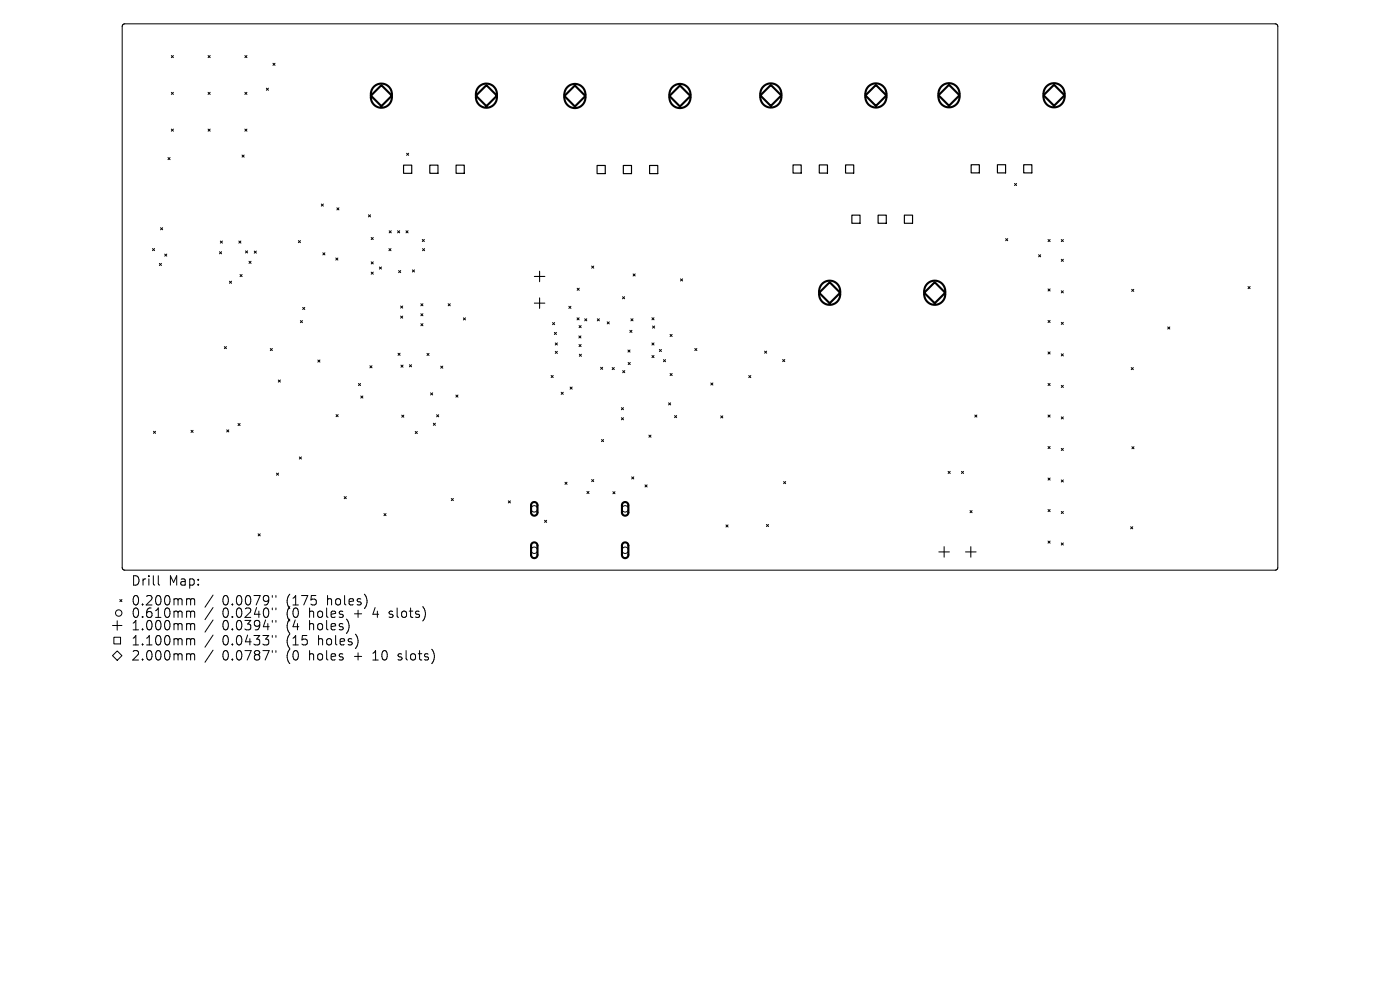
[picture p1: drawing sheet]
<svg xmlns="http://www.w3.org/2000/svg" width="297mm" height="210mm" viewBox="0 0 297 210" stroke-linecap="round" stroke-linejoin="round" font-family="sans-serif">
<defs><g id="words">
<g font-size="2.8">
<text x="27.9" y="124.5">Drill</text>
<text x="35.8" y="124.5">Map:</text>
<text x="27.9" y="128.7">0.200mm</text>
<text x="27.9" y="131.3">0.610mm</text>
<text x="47.1" y="128.7">0.0079&quot;</text>
<text x="47.1" y="131.3">0.0240&quot;</text>
<text x="60.7" y="128.7">(175</text>
<text x="60.7" y="131.3">(0</text>
<text x="65.6" y="131.3">holes</text>
<text x="69.4" y="128.7">holes)</text>
<text x="75.2" y="131.3">+</text>
<text x="79.3" y="131.3">4</text>
<text x="82.9" y="131.3">slots)</text>
<text x="27.9" y="133.9">1.000mm</text>
<text x="27.9" y="137.1">1.100mm</text>
<text x="47.1" y="133.9">0.0394&quot;</text>
<text x="47.1" y="137.1">0.0433&quot;</text>
<text x="60.7" y="133.9">(4</text>
<text x="60.7" y="137.1">(15</text>
<text x="65.6" y="133.9">holes)</text>
<text x="67.5" y="137.1">holes)</text>
<text x="27.9" y="140.3">2.000mm</text>
<text x="47.1" y="140.3">0.0787&quot;</text>
<text x="60.7" y="140.3">(0</text>
<text x="65.6" y="140.3">holes</text>
<text x="75.2" y="140.3">+</text>
<text x="79.3" y="140.3">10</text>
<text x="84.8" y="140.3">slots)</text>
</g>
</g></defs>
<g fill="none" stroke="#000" stroke-width=".21">
<path d="M26.1 5.2l.4-.1h244a.56 .56 0 0 1 .6 .5v114.8a.56 .56 0 0 1-.6 .5h-244a.56 .56 0 0 1-.6-.5v-114.8zM36.3 11.8l.5 .4M36.3 19.6l.5 .4M36.8 11.8l-.5 .4M36.8 19.6l-.5 .4M44.1 11.8l.5 .4M44.1 19.6l.5 .4M44.6 11.8l-.5 .4M44.6 19.6l-.5 .4M51.9 19.6l.5 .4M51.9 11.8l.5 .4M52.4 11.8l-.5 .4"/>
<path d="M52.4 19.6l-.5 .4M56.5 18.7l.5 .5M57 18.7l-.5 .5M57.9 13.4l.4 .5M58.3 13.4l-.4 .5M35.6 33.4l.5 .5M36.1 33.4l-.5 .5M36.3 27.4l.5 .4M36.8 27.4l-.5 .4M44.1 27.4l.5 .4M44.6 27.4l-.5 .4M51.3 32.9l.5 .4"/>
<path d="M51.8 32.9l-.5 .4M51.9 27.4l.5 .4M52.4 27.4l-.5 .4M86.3 32.5l.4 .5M86.7 32.5l-.4 .5M215.2 38.9l.5 .5M215.7 38.9l-.5 .5M32.3 52.7l.5 .5M32.8 52.7l-.5 .5M33.8 55.9l.5 .4M34.1 48.3l.4 .4M34.3 55.9l-.5 .4"/>
<path d="M34.5 48.3l-.4 .4M34.9 53.9l.5 .4M35.4 53.9l-.5 .4M46.6 53.4l.4 .4M46.7 51.1l.5 .5M47 53.4l-.4 .4M47.2 51.1l-.5 .5M48.7 59.6l.4 .5M49.1 59.6l-.4 .5M50.7 51.1l.4 .5M50.9 58.2l.5 .5M51.1 51.1l-.4 .5"/>
<path d="M51.4 58.2l-.5 .5M52.1 53.2l.4 .5M52.5 53.2l-.4 .5M52.8 55.4l.5 .5M53.3 55.4l-.5 .5M53.9 53.3l.5 .4M54.4 53.3l-.5 .4M63.3 51l.4 .5M63.7 51l-.4 .5M68.2 43.3l.4 .4M68.5 53.6l.4 .5M68.6 43.3l-.4 .4"/>
<path d="M68.9 53.6l-.4 .5M71.2 54.7l.5 .5M71.5 44.1l.4 .4M71.7 54.7l-.5 .5M71.9 44.1l-.4 .4M78.2 45.6l.4 .4M78.6 45.6l-.4 .4M78.7 50.4l.5 .4M78.7 55.5l.5 .5M78.7 57.7l.5 .5M79.2 50.4l-.5 .4M79.2 55.5l-.5 .5"/>
<path d="M79.2 57.7l-.5 .5M80.5 56.6l.4 .5M80.9 56.6l-.4 .5M82.5 52.7l.5 .5M82.6 49l.4 .4M83 52.7l-.5 .5M83 49l-.4 .4M84.3 49l.5 .4M84.6 57.4l.4 .4M84.8 49l-.5 .4M85 57.4l-.4 .4M86.1 49l.5 .4"/>
<path d="M86.6 49l-.5 .4M87.5 57.3l.4 .4M87.9 57.3l-.4 .4M89.6 50.8l.4 .4M89.6 52.7l.5 .5M90 50.8l-.4 .4M90.1 52.7l-.5 .5M125.5 56.4l.5 .5M126 56.4l-.5 .5M134.3 58.1l.5 .4M134.8 58.1l-.5 .4M144.4 59.2l.4 .4"/>
<path d="M144.8 59.2l-.4 .4M213.3 50.6l.5 .5M213.8 50.6l-.5 .5M220.3 54l.5 .5M220.8 54l-.5 .5M222.3 50.8l.5 .5M222.8 50.8l-.5 .5M225.1 50.8l.5 .5M225.1 55l.5 .4M225.6 50.8l-.5 .5M225.6 55l-.5 .4M47.6 73.5l.4 .5"/>
<path d="M48 73.5l-.4 .5M57.3 73.9l.5 .5M57.8 73.9l-.5 .5M63.7 68l.5 .4M64.2 68l-.5 .4M64.2 65.2l.5 .5M64.7 65.2l-.5 .5M67.4 76.4l.5 .4M67.9 76.4l-.5 .4M78.5 77.6l.4 .4M78.9 77.6l-.4 .4M84.4 74.9l.5 .5"/>
<path d="M84.9 74.9l-.5 .5M85 64.9l.4 .5M85 67l.4 .5M85.1 77.5l.4 .4M85.4 64.9l-.4 .5M85.4 67l-.4 .5M85.5 77.5l-.4 .4M86.9 77.4l.4 .4M87.3 77.4l-.4 .4M89.3 64.4l.4 .5M89.3 66.5l.4 .5M89.3 68.7l.4 .4"/>
<path d="M89.7 64.4l-.4 .5M89.7 66.5l-.4 .5M89.7 68.7l-.4 .4M90.6 75l.4 .4M91 75l-.4 .4M93.5 77.7l.4 .4M93.9 77.7l-.4 .4M95.1 64.4l.4 .5M95.5 64.4l-.4 .5M98.3 67.4l.5 .5M98.8 67.4l-.5 .5M116.9 79.6l.5 .5"/>
<path d="M117.2 68.4l.5 .5M117.4 79.6l-.5 .5M117.6 70.5l.5 .5M117.7 68.4l-.5 .5M117.8 72.7l.4 .5M117.8 74.5l.4 .5M118.1 70.5l-.5 .5M118.2 72.7l-.4 .5M118.2 74.5l-.4 .5M120.7 65l.4 .4M121.1 65l-.4 .4M122.4 67.4l.5 .5"/>
<path d="M122.4 61.1l.5 .5M122.8 71.3l.4 .4M122.8 73.1l.5 .4M122.8 69.1l.5 .4M122.9 67.4l-.5 .5M122.9 61.1l-.5 .5M122.9 75.1l.4 .5M123.2 71.3l-.4 .4M123.3 73.1l-.5 .4M123.3 69.1l-.5 .4M123.3 75.1l-.4 .5M124 67.6l.5 .5"/>
<path d="M124.5 67.6l-.5 .5M126.7 67.6l.5 .5M127.2 67.6l-.5 .5M127.4 77.9l.5 .5M127.9 77.9l-.5 .5M128.8 68.3l.5 .4M129.3 68.3l-.5 .4M129.9 78l.4 .4M130.3 78l-.4 .4M132.1 62.9l.4 .5M132.1 78.6l.4 .5M132.5 62.9l-.4 .5"/>
<path d="M132.5 78.6l-.4 .5M133.2 74.2l.5 .5M133.3 76.9l.4 .4M133.6 70.1l.5 .4M133.7 74.2l-.5 .5M133.7 76.9l-.4 .4M133.8 67.6l.5 .5M134.1 70.1l-.5 .4M134.3 67.6l-.5 .5M138.3 67.4l.4 .4M138.3 72.7l.4 .5M138.3 75.4l.4 .5"/>
<path d="M138.4 69.2l.5 .4M138.7 67.4l-.4 .4M138.7 72.7l-.4 .5M138.7 75.4l-.4 .5M138.9 69.2l-.5 .4M139.9 74.1l.4 .5M140.3 74.1l-.4 .5M140.7 76.3l.5 .4M141.2 76.3l-.5 .4M142.2 70.9l.4 .5M142.2 79.2l.4 .5M142.6 70.9l-.4 .5"/>
<path d="M142.6 79.2l-.4 .5M147.4 73.9l.4 .5M147.8 73.9l-.4 .5M158.8 79.7l.5 .4M159.3 79.7l-.5 .4M162.2 74.5l.4 .4M162.6 74.5l-.4 .4M166 76.3l.5 .4M166.5 76.3l-.5 .4M222.3 61.3l.5 .4M222.3 68l.5 .4M222.3 74.7l.5 .4"/>
<path d="M222.8 61.3l-.5 .4M222.8 68l-.5 .4M222.8 74.7l-.5 .4M225.1 61.7l.5 .4M225.1 68.4l.5 .4M225.1 75.1l.5 .4M225.6 61.7l-.5 .4M225.6 68.4l-.5 .4M225.6 75.1l-.5 .4M240 78l.4 .4M240.1 61.4l.4 .4M240.4 78l-.4 .4"/>
<path d="M240.5 61.4l-.4 .4M247.7 69.4l.5 .4M248.2 69.4l-.5 .4M264.8 60.8l.4 .4M265.2 60.8l-.4 .4M32.6 91.5l.4 .4M33 91.5l-.4 .4M40.5 91.3l.5 .4M41 91.3l-.5 .4M48.1 91.2l.4 .4M48.5 91.2l-.4 .4M50.5 89.8l.4 .5"/>
<path d="M50.9 89.8l-.4 .5M59 80.6l.5 .5M59.5 80.6l-.5 .5M63.5 96.9l.5 .5M64 96.9l-.5 .5M71.3 88l.4 .4M71.7 88l-.4 .4M76 81.3l.5 .5M76.5 81.3l-.5 .5M76.5 84l.5 .4M77 84l-.5 .4M85.2 88.1l.5 .4"/>
<path d="M85.7 88.1l-.5 .4M88.1 91.5l.4 .5M88.5 91.5l-.4 .5M91.3 83.3l.5 .5M91.8 83.3l-.5 .5M91.9 89.8l.5 .4M92.4 89.8l-.5 .4M92.6 88l.5 .4M93.1 88l-.5 .4M96.7 83.8l.5 .4M97.2 83.8l-.5 .4M119.1 83.2l.4 .5"/>
<path d="M119.5 83.2l-.4 .5M120.9 82.1l.5 .5M121.4 82.1l-.5 .5M127.6 93.2l.5 .5M128.1 93.2l-.5 .5M131.8 86.5l.5 .4M131.8 88.6l.5 .5M132.3 86.5l-.5 .4M132.3 88.6l-.5 .5M137.7 92.3l.4 .5M138.1 92.3l-.4 .5M141.8 85.5l.5 .4"/>
<path d="M142.3 85.5l-.5 .4M143.1 88.2l.4 .4M143.5 88.2l-.4 .4M150.8 81.2l.4 .5M151.2 81.2l-.4 .5M152.9 88.2l.4 .5M153.3 88.2l-.4 .5M201.1 100l.5 .4M201.6 100l-.5 .4M204 100l.4 .4M204.4 100l-.4 .4M206.8 88l.4 .5"/>
<path d="M207.2 88l-.4 .5M222.3 81.3l.5 .5M222.3 88l.5 .5M222.3 94.7l.5 .5M222.8 81.3l-.5 .5M222.8 88l-.5 .5M222.8 94.7l-.5 .5M225.1 81.7l.5 .5M225.1 88.4l.5 .5M225.1 95.1l.5 .5M225.6 81.7l-.5 .5M225.6 88.4l-.5 .5"/>
<path d="M225.6 95.1l-.5 .5M240.1 94.8l.5 .4M240.6 94.8l-.5 .4M54.8 113.2l.4 .5M55.2 113.2l-.4 .5M58.7 100.4l.4 .4M59.1 100.4l-.4 .4M73 105.3l.5 .5M73.5 105.3l-.5 .5M81.5 108.9l.4 .5M81.9 108.9l-.4 .5M95.7 105.7l.5 .5"/>
<path d="M96.2 105.7l-.5 .5M107.8 106.2l.5 .5M108.3 106.2l-.5 .5M115.5 110.4l.5 .4M116 110.4l-.5 .4M119.9 102.3l.4 .4M120.3 102.3l-.4 .4M124.5 104.2l.5 .5M125 104.2l-.5 .5M125.5 101.7l.5 .5M126 101.7l-.5 .5M130 104.3l.5 .4"/>
<path d="M130.5 104.3l-.5 .4M134 101.2l.5 .4M134.5 101.2l-.5 .4M136.8 102.9l.5 .4M137.3 102.9l-.5 .4M154 111.4l.5 .4M154.5 111.4l-.5 .4M162.6 111.3l.4 .4M163 111.3l-.4 .4M166.2 102.2l.5 .4M166.7 102.2l-.5 .4M205.8 108.3l.4 .5"/>
<path d="M206.2 108.3l-.4 .5M222.3 101.4l.5 .4M222.3 108.1l.5 .4M222.3 114.8l.5 .4M222.8 101.4l-.5 .4M222.8 108.1l-.5 .4M222.8 114.8l-.5 .4M225.1 101.8l.5 .4M225.1 108.5l.5 .4M225.1 115.2l.5 .4M225.6 101.8l-.5 .4M225.6 108.5l-.5 .4"/>
<path d="M225.6 115.2l-.5 .4M239.9 111.7l.4 .5M240.3 111.7l-.4 .5M23.9 139.1l1-1 1 1-1 1zM23.9 132.7h2M24.2 135.2h1.4v1.4h-1.4zM24.9 131.7v2M25.4 127.2l.5 .4M25.9 127.2l-.5 .4M33.6 122.1v1.7l.3 .3M40.2 127l.2 .3M40.2 129.6l.2 .3"/>
<path d="M40.2 132.3l.2 .3M40.2 135.5l.2 .3M40.2 138.7l.2 .3M40.4 127.3v1M40.4 129.9v1.1M40.4 132.6v1M40.4 135.8v1M40.4 139v1M40.4 127.3l.3-.3 .5 .1 .1 1.2M40.4 129.9l.3-.3 .5 .1 .1 1.3M40.4 132.6l.3-.3 .5 .1 .1 1.2M40.4 135.8l.3-.3 .5 .1 .1 1.2"/>
<path d="M40.4 139l.3-.3 .5 .1 .1 1.2M45.2 126.2l-1.7 2.6M45.2 128.9l-1.7 2.5M45.2 131.5l-1.7 2.6M45.2 134.7l-1.7 2.6M45.2 137.9l-1.7 2.6M57.8 126.3v.4M57.8 129v.4M57.8 131.6v.4M57.8 134.8v.4M57.8 138v.4M58.5 126.3v.4"/>
<path d="M58.5 129v.4M58.5 131.6v.4M58.5 134.8v.4M58.5 138v.4M74 132.2v1.3M75.9 135.4v1.3M77.8 126.9v1.3"/>
<circle cx="113.3" cy="116.7" r=".68"/>
<circle cx="113.3" cy="107.9" r=".68"/>
<circle cx="132.6" cy="116.7" r=".68"/>
<circle cx="132.6" cy="107.9" r=".68"/>
<circle cx="25.2" cy="130" r=".68"/>
</g>
<g fill="none" stroke="#000" stroke-width=".45">
<path d="M79.3 18.4a2.23 2.23 0 0 1 2.5-.5 2.23 2.23 0 0 1 1.3 2.1v.6a2.23 2.23 0 0 1-2.2 2.3 2.23 2.23 0 0 1-2.2-2.3l.1-1.2zM80.9 18.1l2.2 2.2-2.2 2.2-2.2-2.2zM101.6 18.4a2.23 2.23 0 0 1 2.4-.5 2.23 2.23 0 0 1 1.4 2.1v.6a2.23 2.23 0 0 1-2.2 2.3 2.23 2.23 0 0 1-2.2-2.3v-1.2zM103.2 18.1l2.2 2.2-2.2 2.2-2.2-2.2zM120.4 18.5a2.23 2.23 0 0 1 2.4-.5 2.23 2.23 0 0 1 1.4 2v.7a2.23 2.23 0 0 1-2.2 2.2 2.23 2.23 0 0 1-2.3-2.2l.1-1.2zM142.7 18.5a2.23 2.23 0 0 1 2.4-.5 2.23 2.23 0 0 1 1.4 2v.7a2.23 2.23 0 0 1-2.3 2.2 2.23 2.23 0 0 1-2.2-2.2l.1-1.2zM162 18.3a2.23 2.23 0 0 1 2.4-.4 2.23 2.23 0 0 1 1.4 2v.7a2.23 2.23 0 0 1-2.3 2.2 2.23 2.23 0 0 1-2.2-2.2l.1-1.3zM163.5 18l2.3 2.3-2.3 2.2-2.2-2.2zM184.2 18.3a2.23 2.23 0 0 1 2.5-.4 2.23 2.23 0 0 1 1.3 2v.7a2.23 2.23 0 0 1-2.2 2.2 2.23 2.23 0 0 1-2.2-2.2l.1-1.3zM199.7 18.3a2.23 2.23 0 0 1 2.5-.5 2.23 2.23 0 0 1 1.4 2.1v.6a2.23 2.23 0 0 1-2.3 2.3 2.23 2.23 0 0 1-2.2-2.3l.1-1.2zM222 18.3a2.23 2.23 0 0 1 2.5-.5 2.23 2.23 0 0 1 1.3 2.1v.6a2.23 2.23 0 0 1-2.2 2.3 2.23 2.23 0 0 1-2.2-2.3l.1-1.2zM223.6 18l2.2 2.2-2.2 2.2-2.2-2.2z"/>
<path d="M119.7 20.4l2.3-2.3 2.2 2.3-2.2 2.2zM142 20.4l2.2-2.3 2.3 2.3-2.3 2.2zM183.6 20.3l2.2-2.3 2.2 2.3-2.2 2.2zM199.1 20.2l2.2-2.2 2.3 2.2-2.3 2.2zM176 59.9l2.2 2.2-2.2 2.2-2.2-2.2zM174.4 60.2a2.23 2.23 0 0 1 2.5-.5 2.23 2.23 0 0 1 1.3 2.1v.6a2.23 2.23 0 0 1-2.2 2.3 2.23 2.23 0 0 1-2.2-2.3l.1-1.2zM196.1 62.1l2.2-2.2 2.2 2.2-2.2 2.2zM196.7 60.2a2.23 2.23 0 0 1 2.5-.5 2.23 2.23 0 0 1 1.3 2.1v.6a2.23 2.23 0 0 1-2.2 2.3 2.23 2.23 0 0 1-2.2-2.3v-1.2zM112.9 106.7l.3-.2a.68 .68 0 0 1 .8 .7v1.8a.68 .68 0 0 1-.8 .4 .68 .68 0 0 1-.5-.7v-1.6zM112.9 115.3l.3-.2a.68 .68 0 0 1 .8 .6v2.2a.68 .68 0 0 1-.8 .5 .68 .68 0 0 1-.5-.7v-2zM132.1 106.7l.3-.2a.68 .68 0 0 1 .9 .7l-.1 1.8a.68 .68 0 0 1-.7 .4 .68 .68 0 0 1-.6-.7v-1.6zM132.1 115.3l.3-.2a.68 .68 0 0 1 .9 .6v2.2a.68 .68 0 0 1-.8 .5 .68 .68 0 0 1-.6-.7v-2z"/>
</g>
<path d="M113.4 58.6h2.2M114.5 57.5v2.3M113.4 64.3h2.2M114.5 63.2v2.2M199.2 117.1h2.2M200.3 116v2.2M204.8 117.1h2.3M206 116v2.2" fill="none" stroke="#000" stroke-width=".22"/>
<g fill="none" stroke="#000" stroke-width=".25">
<path d="M85.6 35h1.7v1.8h-1.7zM91.2 35h1.7v1.8h-1.7zM96.8 35h1.7v1.8h-1.7zM126.7 35.1h1.7v1.7h-1.7zM132.2 35.1h1.8v1.7h-1.8zM137.8 35.1h1.7v1.7h-1.7zM168.2 35h1.8v1.7h-1.8zM173.8 35h1.7v1.7h-1.7zM179.4 35h1.7v1.7h-1.7zM206 34.9h1.8v1.8h-1.8zM211.6 34.9h1.7v1.8h-1.7zM217.2 34.9h1.7v1.8h-1.7z"/>
<path d="M180.7 45.6h1.7v1.8h-1.7zM186.3 45.6h1.7v1.8h-1.7zM191.9 45.6h1.7v1.8h-1.7z"/>
</g>
<use href="#words"/>
</svg>
